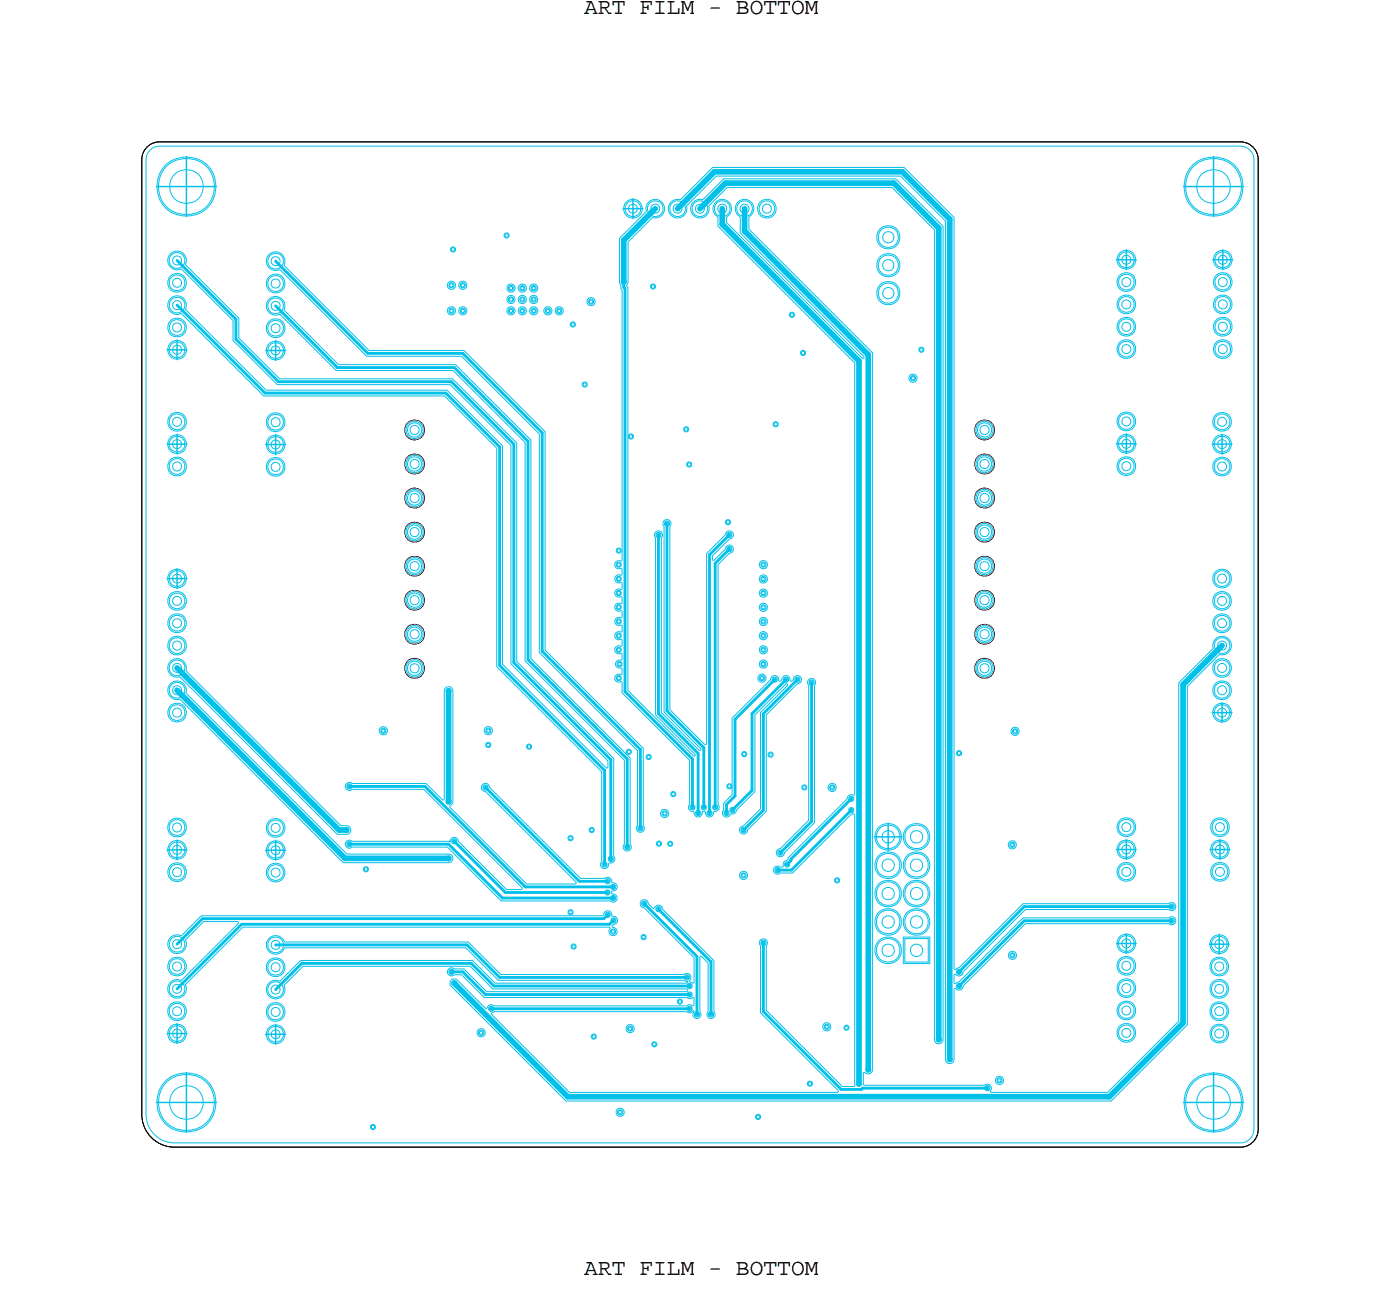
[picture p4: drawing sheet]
<svg xmlns="http://www.w3.org/2000/svg" width="125mm" height="115mm" viewBox="0 0 125 115" stroke-linecap="round" stroke-linejoin="round" font-family="sans-serif">
<defs><g id="words">
<g font-size="2.1">
<text x="52.3" y="1.2">ART FILM - BOTTOM</text>
<text x="52.3" y="114.2">ART FILM - BOTTOM</text>
</g>
</g></defs>
<!-- layer: Board Outline -->
<path d="M12.7 14.3v85.5zM13.2 13.2l.4-.4 .6-.1h96.9a1.61 1.61 0 0 1 1.6 1.5v86.9a1.6 1.6 0 0 1-1.6 1.6h-95.6a2.94 2.94 0 0 1-2.8-2.9v-85.5l.1-.6zM14.2 12.7h96.9zM14.2 12.7a1.6 1.6 0 0 0-1.5 1.6M111.1 12.7a1.6 1.6 0 0 1 1.6 1.5M112.7 14.2v86.9zM12.7 99.8a2.94 2.94 0 0 0 2.8 2.9M15.5 102.7h95.6zM112.7 101.1a1.6 1.6 0 0 1-1.6 1.6" fill="none" stroke="#000" stroke-width=".09"/>
<!-- layer: Components -->
<g fill="none" stroke="#a90512" stroke-width=".09">
<circle cx="37.1" cy="38.5" r=".89"/>
<circle cx="88.2" cy="38.5" r=".89"/>
<circle cx="37.1" cy="59.8" r=".89"/>
<circle cx="37.1" cy="47.6" r=".89"/>
<circle cx="37.1" cy="56.8" r=".89"/>
<circle cx="37.1" cy="44.6" r=".89"/>
<circle cx="37.1" cy="41.5" r=".89"/>
<circle cx="37.1" cy="53.7" r=".89"/>
<circle cx="37.1" cy="50.7" r=".89"/>
<circle cx="88.2" cy="53.7" r=".89"/>
<circle cx="88.2" cy="56.8" r=".89"/>
<circle cx="88.2" cy="50.7" r=".89"/>
<circle cx="88.2" cy="59.8" r=".89"/>
<circle cx="88.2" cy="44.6" r=".89"/>
<circle cx="88.2" cy="47.6" r=".89"/>
<circle cx="88.2" cy="41.5" r=".89"/>
</g>
<!-- layer: Nets -->
<g fill="none" stroke="#01c0e9" stroke-width=".09">
<path d="M13.4 13.5l.4-.3 .4-.1h96.9a1.23 1.23 0 0 1 1.2 1.1v86.9a1.22 1.22 0 0 1-1.2 1.2h-95.6a2.56 2.56 0 0 1-2.4-2.5v-85.5l.1-.5zM58.1 18.1a.84 .84 0 0 1 1.4 .4 .84 .84 0 0 1-1.1 1l-2.1 2.2v3.5l-.2 .3 .1 .2v36.1l5.9 5.9h.1l.1-.1-3.6-3.6v-15.9l-.1-.2 .2-.3 .3-.1 .2 .2v.2l-.1 .2v15.7l3.4 3.4 .2-.1v-.1l-3.3-3.3v-16.6l-.1-.2 .1-.3 .3-.1 .2 .1 .1 .3-.1 .2v16.4l3.1 3.1h.2v-17l1.7-1.7 .1-.3 .2-.1 .2 .1 .2 .2-.1 .3-.3 .2-1.5 1.5v.3l.1 .1 1.1-1 .1-.3 .3-.1 .3 .2-.1 .4-.3 .1-1 1v21.5l.1 .3-.1 .2-.4 .2-.1 .3-.2 .1-.3-.1-.2-.4-.2 .1-.2 .4h-.3l-.2-.1-.1-.3-.3-.1-.1-.2 .1-.4v-3.9l-6.1-6.1v-.9l-.5-.1-.1-.3 .1-.3h.4l.1-.1v-.4l-.4-.1-.2-.3 .2-.3 .4-.1v-.5l-.5-.1-.1-.3 .1-.3h.4l.1-.1v-.5l-.5-.1-.1-.3 .1-.3h.4l.1-.1v-.5l-.5-.1-.1-.3 .1-.3h.4l.1-.1v-.5h-.5l-.1-.3 .1-.3 .4-.1 .1-.1v-.4l-.5-.1-.1-.3 .1-.3h.4l.1-.1v-.5l-.5-.1-.1-.3 .1-.3h.4l.1-.1v-.5h-.5l-.1-.3 .1-.3 .4-.1 .1-.1v-24.2l-.1-.1v-.3l-.1-.2v-4l2.4-2.4a.84 .84 0 0 1 .2-.8zM60.1 18.1a1.07 1.07 0 0 1 .9-.2l2.8-2.9h17.2l4.5 4.5v67.3h.1l.3-.2 5.7-5.7h13.1l.2-.1 .3 .1 .1 .2-.1 .3-.2 .1-.3-.1h-12.8l-5.6 5.6-.1 .3-.3 .1-.4-.2v.8l.4-.1 5.7-5.7h13.1l.3-.1 .2 .1 .1 .3-.1 .2-.2 .1-.3-.1h-12.8l-5.6 5.6-.1 .2-.3 .1-.3-.1h-.1v6.4l-.1 .2-.2 .1-.4-.1-.1-.3v-75l-4-4h-16.5l-2.7 2.7a.83 .83 0 0 1-1 1 .83 .83 0 0 1-.4-1.4zM62.1 18.1a1.07 1.07 0 0 1 .9-.2l1.8-1.9h15.4l4.3 4.3v72.8l-.1 .2-.2 .1h-.3l-.2-.3v-72.5l-3.8-3.8h-14.8l-1.6 1.7a.83 .83 0 0 1-1 1 .83 .83 0 0 1-.4-1.4zM64.1 18.1a.84 .84 0 0 1 1.3 .1 .84 .84 0 0 1-.3 1.2v.5l12.1 12.2h.2v-.2l-11.1-11.1v-1.4a.83 .83 0 0 1-.2-1.3 .83 .83 0 0 1 1.3 .1 .83 .83 0 0 1-.3 1.2v1.1l11.1 11.1v64.2l-.1 .2-.2 .1h-.2l-.3-.1-.1 .1 .1 1 10.8 .1 .3-.1 .3 .2-.1 .4 .1 .1h10.4l6.4-6.4v-30.3l3.1-3.1a.83 .83 0 0 1 .7-1 .83 .83 0 0 1 .9 .9 .83 .83 0 0 1-1.1 .7l-2.8 2.9v30.2l-6.9 6.9h-48.8l-10.3-10.3-.1-.3 .1-.3 .3-.1 .2 .1 2.6 2.6 .3-.3h.2l.2 .1h17.3l.3-.2 .3 .2 .1-.2-.1-.6-.3 .1-.3-.1h-18.1l-2.1-2h-.6l-.3 .1-.2-.1-.1-.3 .1-.3 .2-.1 .3 .1h.9l2 2.1h17.9l.1-.2-17.5-.1-2-2h-15l-1.7 1.7a.83 .83 0 0 1-.7 1.2 .83 .83 0 0 1-.8-1 .83 .83 0 0 1 1.2-.6l1.8-1.8h15.4l2.1 2h17.1l.1-.1-.3-.1h-16.7l-2.9-2.9h-16.2a.83 .83 0 0 1-1.3 .3 .83 .83 0 0 1 .1-1.4 .83 .83 0 0 1 1.2 .5h16.4l2.9 2.9h16.5l.3-.1 .3 .3-.1 .5 .3 .1 .1-2.3-4.5-4.4-.3-.1-.1-.2 .1-.3 .2-.1h.2l.7 .7 .4-.3 .3 .1 .1 .3 4.6 4.6v4.6l.1 .3-.1 .2-.2 .1-.2-.1-.2-.2 .1-.3v-4.4l-.6-.6-.1 .1v4.9l.1 .2-.1 .2-.2 .2h-.2l-.2-.2v-.5l-.3 .2-.3-.1h-17.3l-.2 .1v.1l7 7h24.1v-.2l-7-6.9v-6l-.1-.3 .1-.2 .3-.2 .2 .1 .1 .3-.1 .3v5.8l6.9 6.8 1.1-.1-.1-24.3h-.2l-5.3 5.3h-1.1l-.3 .1-.2-.2-.1-.2 .1-.2 .1-.1h.6l.1-.4 .4-.3v-.1l5.3-5.3 .1-.2 .2-.1h.3l.1-.1v-38.6l-12.3-12.3v-.8a.83 .83 0 0 1-.2-1.3zM15.3 22.7a.86 .86 0 0 1 1.1 0 .86 .86 0 0 1 .2 1l4.8 4.8v1.8l3.6 3.6h15.5l5.8 5.8v19.5l8.7 8.7v8.7l.1 .3-.2 .3-.4 .1-.1 .4h-.4l-.2-.3 .1-.3v-8l-9.4-9.4v-19.6l-4.7-4.6h-16.2l-7.4-7.4a.83 .83 0 0 1-1.1-.7 .83 .83 0 0 1 1-.9 .83 .83 0 0 1 .5 1.2l7.2 7.2h16.2l5 5v19.6l9.3 9.2h.1l.1-.6-8.7-8.7v-19.5l-5.5-5.5h-15.5l-3.9-3.9v-1.8l-4.7-4.6a.83 .83 0 0 1-1-.3 .83 .83 0 0 1 .1-1.1zM24.1 22.8a.86 .86 0 0 1 1.1-.1 .86 .86 0 0 1 .3 1.1l7.6 7.6h8.5l7.2 7.2v19.6l8.8 8.8v6.9l.1 .2-.2 .4h-.3l-.2-.3 .1-.3v-6.7l-8.8-8.8v-19.5l-7-7h-8.5l-7.8-7.8a.84 .84 0 0 1-1-.3 .84 .84 0 0 1 .1-1zM24.1 26.8a.86 .86 0 0 1 1.1-.1 .86 .86 0 0 1 .3 1.1l4.8 4.8h10.5l6.8 6.8v19.6l8.8 8.9v7.7l.1 .2-.1 .3h-.4l-.2-.3 .1-.2v-7.5l-8.9-8.9v-19.6l-6.4-6.4h-10.5l-5.1-5.1a.83 .83 0 0 1-1-.2 .83 .83 0 0 1 .1-1.1zM40.2 25.3l.2-.1 .3 .1 .1 .2-.1 .3-.3 .1-.2-.1-.1-.3zM40.2 27.6l.2-.1 .3 .1 .1 .2-.1 .3-.3 .1-.2-.1-.1-.3zM40.3 27.7l.1-.1 .2 .1v.3l-.2 .1-.1-.1zM40.3 25.4l.1-.1 .2 .1v.3l-.2 .1-.1-.1z"/>
<path d="M40.3 27.8l.1-.1 .2 .1v.1l-.2 .1-.1-.1zM40.3 25.5l.1-.1 .2 .1v.1l-.2 .1-.1-.1zM40.4 22.2l.2-.1 .2 .1v.3l-.2 .1-.2-.1zM40.4 22.3l.2-.1 .1 .1v.1l-.1 .1-.2-.1zM41.2 25.3l.3-.1 .2 .1 .1 .2-.1 .3-.2 .1-.3-.1-.1-.3zM41.2 27.6l.3-.1 .2 .1 .1 .2-.1 .3-.2 .1-.3-.1-.1-.3zM41.3 25.4l.2-.1 .1 .1v.3l-.1 .1-.2-.1zM41.3 27.7l.2-.1 .1 .1v.3l-.1 .1-.2-.1zM41.3 25.5l.2-.1 .1 .1v.1l-.1 .1-.2-.1zM41.3 27.8l.2-.1 .1 .1v.1l-.1 .1-.2-.1zM45.2 20.9l.2-.1 .1 .1v.3l-.1 .1-.2-.1zM45.2 21l.2-.1 .1 .1v.2h-.1h-.2z"/>
<path d="M45.5 25.5l.3-.1 .2 .1 .1 .3-.1 .2-.2 .2-.3-.2-.1-.2zM45.5 26.6l.3-.2 .2 .2 .1 .2-.1 .3-.2 .1-.3-.1-.1-.3zM45.5 27.6l.3-.1 .2 .1 .1 .2-.1 .3-.2 .1-.3-.1-.1-.3zM45.6 26.7l.2-.1 .1 .1v.3h-.1h-.2zM45.6 25.6h.2h.1v.4h-.1h-.2zM45.6 27.7l.2-.1 .1 .1v.3l-.1 .1-.2-.1zM45.6 26.7h.2h.1v.2l-.1 .1-.2-.1zM45.6 25.7l.2-.1 .1 .1v.2h-.1h-.2zM45.6 27.8l.2-.1 .1 .1v.1l-.1 .1-.2-.1zM46.5 25.5l.3-.1 .3 .1 .1 .3-.1 .2-.3 .2-.3-.2-.1-.2zM46.5 27.6l.3-.1 .3 .1 .1 .2-.1 .3-.3 .1-.3-.1-.1-.3zM46.5 26.6l.3-.2 .3 .2 .1 .2-.1 .3-.3 .1-.3-.1-.1-.3z"/>
<path d="M46.6 25.6h.2h.2v.4h-.2h-.2zM46.6 26.7l.2-.1 .2 .1v.3h-.2h-.2zM46.6 27.7l.2-.1 .2 .1v.3l-.2 .1-.2-.1zM46.7 25.7l.1-.1 .1 .1v.2h-.1h-.1zM46.7 26.7h.1h.1v.2l-.1 .1-.1-.1zM46.7 27.8l.1-.1 .1 .1v.1l-.1 .1-.1-.1zM47.5 25.5l.3-.1 .3 .1 .1 .3-.1 .2-.3 .2-.3-.2-.1-.2zM47.5 27.6l.3-.1 .3 .1 .1 .2-.1 .3-.3 .1-.3-.1-.1-.3zM47.5 26.6l.3-.2 .3 .2 .1 .2-.1 .3-.3 .1-.3-.1-.1-.3zM47.6 25.6h.2h.2v.4h-.2h-.2zM47.6 26.7l.2-.1 .2 .1v.3h-.2h-.2zM47.6 27.7l.2-.1 .2 .1v.3l-.2 .1-.2-.1z"/>
<path d="M47.7 25.7l.1-.1 .1 .1v.2h-.1h-.1zM47.7 26.7h.1h.1v.2l-.1 .1-.1-.1zM47.7 27.8l.1-.1 .1 .1v.1l-.1 .1-.1-.1zM48.8 27.6l.3-.1 .2 .1 .1 .2-.1 .3-.2 .1-.3-.1-.1-.3zM48.9 27.7l.2-.1 .1 .1v.3l-.1 .1-.2-.1zM48.9 27.8l.2-.1 .1 .1v.1l-.1 .1-.2-.1zM49.8 27.6l.3-.1 .3 .1 .1 .2-.1 .3-.3 .1-.3-.1-.1-.3zM49.9 27.7l.2-.1 .2 .1v.3l-.2 .1-.2-.1zM50 27.8l.1-.1 .1 .1v.1l-.1 .1-.1-.1zM51.1 28.9l.2-.1 .2 .1v.3l-.2 .1-.2-.1zM51.2 29l.1-.1 .1 .1v.1l-.1 .1-.1-.1zM52.2 34.3l.2-.1 .1 .1v.3l-.1 .1-.2-.1z"/>
<path d="M52.2 34.4l.2-.1 .1 .1v.1l-.1 .1-.2-.1zM52.7 26.8l.2-.2 .3 .2 .1 .2-.1 .3-.3 .1-.2-.1-.1-.3zM52.8 26.8h.1h.2v.4h-.2h-.1zM52.8 26.9h.1h.2v.2l-.2 .1-.1-.1zM55.7 25.1l.2-.1 .1 .1v.3l-.1 .1-.2-.1zM55.7 25.2l.2-.1 .1 .1v.1l-.1 .1-.2-.1zM56.3 38.9l.2-.1 .2 .1v.3l-.2 .1-.2-.1zM56.4 39l.1-.1 .1 .1v.2h-.1h-.1zM58.3 25.5l.2-.1 .2 .1v.3l-.2 .1-.2-.1zM58.4 25.6l.1-.1 .1 .1v.1l-.1 .1-.1-.1zM61.3 38.3l.2-.1 .1 .1v.3l-.1 .1-.2-.1zM61.3 38.4l.2-.1 .1 .1v.1l-.1 .1-.2-.1z"/>
<path d="M69.3 37.8h.2h.2v.3l-.2 .1-.2-.1zM69.3 37.9l.2-.1 .1 .1v.2h-.1h-.2zM70.8 28h.1h.2v.3l-.2 .1-.1-.1zM70.8 28.1l.1-.1 .2 .1v.2h-.2h-.1zM71.8 31.4h.1h.2v.4h-.2h-.1zM71.8 31.5l.1-.1 .2 .1v.2h-.2h-.1zM81.5 33.6l.3-.1 .2 .1 .1 .3-.1 .2-.2 .1-.3-.1-.1-.2zM81.6 33.7l.2-.1 .1 .1v.3l-.1 .1-.2-.1zM81.6 33.8l.2-.1 .1 .1v.1l-.1 .1-.2-.1zM82.4 31.1h.1h.2v.4h-.2h-.1zM82.4 31.2h.1h.2v.2l-.2 .1-.1-.1zM15.3 59.2a.85 .85 0 0 1 1-.1 .85 .85 0 0 1 .4 1l13.8 13.8h.6l.2 .1 .1 .3-.1 .3-.2 .1h-.9l-14.1-14.1a.83 .83 0 0 1-1-.4 .83 .83 0 0 1 .2-1z"/>
<path d="M55.3 49.1h.1h.2v.4h-.2h-.1zM55.3 50.4l.1-.1 .2 .1v.3l-.2 .1-.1-.1zM55.3 56.8l.1-.1 .2 .1v.3h-.2h-.1zM55.3 51.7l.1-.1 .2 .1v.3l-.2 .1-.1-.1zM55.3 58l.1-.1 .2 .1v.3l-.2 .1-.1-.1zM55.3 55.5l.1-.1 .2 .1v.3l-.2 .1-.1-.1zM55.3 54.2l.1-.1 .2 .1v.3l-.2 .1-.1-.1zM55.3 52.9h.1h.2v.4h-.2h-.1zM55.3 49.2l.1-.1 .2 .1v.2h-.2h-.1zM55.3 50.5l.1-.1 .2 .1v.1l-.2 .1-.1-.1zM55.3 56.8h.1h.2v.2l-.2 .1-.1-.1zM55.3 51.8l.1-.1 .2 .1v.1l-.2 .1-.1-.1z"/>
<path d="M55.3 58.1l.1-.1 .2 .1v.1l-.2 .1-.1-.1zM55.3 55.6l.1-.1 .2 .1v.1l-.2 .1-.1-.1zM55.3 54.3l.1-.1 .2 .1v.1l-.2 .1-.1-.1zM55.3 53l.1-.1 .2 .1v.2h-.2h-.1zM55.3 59.3l.2-.1 .2 .1v.3l-.2 .1-.2-.1zM55.4 59.4l.1-.1 .1 .1v.1l-.1 .1-.1-.1zM58.8 47.7h.2h.2v.3l-.2 .1-.2-.1zM58.8 47.8l.2-.1 .1 .1v.2h-.1h-.2zM59.6 46.7l.1-.1 .2 .1v.3l-.2 .1-.1-.1zM59.6 46.8l.1-.1 .2 .1v.1l-.2 .1-.1-.1zM61.6 41.4h.1h.2v.3l-.2 .1-.1-.1zM61.6 41.5l.1-.1 .2 .1v.2h-.2h-.1z"/>
<path d="M65 46.6l.2-.1 .2 .1v.3l-.2 .1-.2-.1zM65.1 46.7l.1-.1 .1 .1v.1l-.1 .1-.1-.1zM65.2 47.7h.1h.2v.3l-.2 .1-.1-.1zM65.2 49l.1-.1 .2 .1v.3l-.2 .1-.1-.1zM65.2 47.8l.1-.1 .2 .1v.2h-.2h-.1zM65.2 49.1l.1-.1 .2 .1v.1l-.2 .1-.1-.1zM68.1 54.1l.3-.1 .2 .1 .1 .3-.1 .2-.2 .1-.3-.1-.1-.2zM68.1 55.4l.3-.1 .2 .1 .1 .2-.1 .3-.2 .1-.3-.1-.1-.3zM68.1 52.9l.3-.2 .2 .2 .1 .2-.1 .3-.2 .1-.3-.1-.1-.3zM68.1 51.6l.3-.1 .2 .1 .1 .2-.1 .3-.2 .1-.3-.1-.1-.3zM68.1 50.3l.3-.1 .2 .1 .1 .3-.1 .2-.2 .1-.3-.1-.1-.2zM68.1 56.7l.3-.1 .2 .1 .1 .2-.1 .3-.2 .1-.3-.1-.1-.3z"/>
<path d="M68.1 57.9l.3-.1 .2 .1 .1 .3-.1 .2-.2 .1-.3-.1-.1-.2zM68.1 59.2l.3-.1 .2 .1 .1 .3-.1 .2-.2 .1-.3-.1-.1-.2zM68.2 51.7l.2-.1 .1 .1v.3l-.1 .1-.2-.1zM68.2 56.8l.2-.1 .1 .1v.3h-.1h-.2zM68.2 59.3l.2-.1 .1 .1v.3l-.1 .1-.2-.1zM68.2 50.4l.2-.1 .1 .1v.3l-.1 .1-.2-.1zM68.2 55.5l.2-.1 .1 .1v.3l-.1 .1-.2-.1zM68.2 58l.2-.1 .1 .1v.3l-.1 .1-.2-.1zM68.2 54.2l.2-.1 .1 .1v.3l-.1 .1-.2-.1zM68.2 52.9h.2h.1v.4h-.1h-.2zM68.2 51.8l.2-.1 .1 .1v.1l-.1 .1-.2-.1zM68.2 56.8h.2h.1v.2l-.1 .1-.2-.1z"/>
<path d="M68.2 59.4l.2-.1 .1 .1v.1l-.1 .1-.2-.1zM68.2 50.5l.2-.1 .1 .1v.1l-.1 .1-.2-.1zM68.2 55.6l.2-.1 .1 .1v.1l-.1 .1-.2-.1zM68.2 58.1l.2-.1 .1 .1v.1l-.1 .1-.2-.1zM68.2 54.3l.2-.1 .1 .1v.1l-.1 .1-.2-.1zM68.2 53h.2h.1v.2l-.1 .1-.2-.1zM15.3 61.2a.85 .85 0 0 1 1-.1 .85 .85 0 0 1 .4 1l14.4 14.4h9.1l.3 .2v.3l-.3 .2h-9.5l-14.6-14.6a.83 .83 0 0 1-1-.4 .83 .83 0 0 1 .2-1zM30.9 74.1h.1h.2v.4h-.2h-.1zM30.9 74.2h.1h.2v.2l-.2 .1-.1-.1zM31 70.1l.3-.1 .2 .1h6.7l1.4 1.5h.2v-9.8l.2-.3h.3l.2 .2 .1 .2v9.9l-.1 .2-.2 .2v.1l6.9 6.8h4.4v-.1l-8.1-8.1-.3-.2-.1-.2 .1-.2 .2-.2 .3 .1 .1 .3 8.2 8.1h2.2l.2-.1 .3 .1 .1 .4 .3 .1 .2 .2-.1 .3-.4 .3v.1l.4 .2 .1 .3-.4 .3-.2-.1h-9.8l-4.8-4.9h-8.6l-.2 .1h-.2l-.1-.2-.1-.2 .1-.2 .3-.1 .2 .1 8.8 .1 .2-.4h.3l4.6 4.6h1.3h.1l-8.8-8.9h-6.5l-.2 .1-.3-.3zM31.1 70.2h.2h.2v.4h-.2h-.2zM31.1 75.4l.2-.1 .2 .1v.3l-.2 .1-.2-.1z"/>
<path d="M31.2 70.3h.1h.1v.2l-.1 .1-.1-.1zM31.2 75.5l.1-.1 .1 .1v.1l-.1 .1-.1-.1zM32.6 77.7l.2-.1 .2 .1v.3l-.2 .1-.2-.1zM32.6 77.8l.2-.1 .1 .1v.1l-.1 .1-.2-.1zM34.1 65.2l.2-.1 .3 .1 .1 .2-.1 .3-.3 .1-.2-.1-.1-.3zM34.2 65.3l.1-.1 .2 .1v.3l-.2 .1-.1-.1zM34.2 65.4l.1-.1 .2 .1v.1l-.2 .1-.1-.1zM40 61.7l.2-.1 .2 .1v.3l-.2 .1-.2-.1zM40 71.6l.2-.1 .2 .1v.3l-.2 .1-.2-.1zM40 76.7l.2-.1 .2 .1v.3l-.2 .1-.2-.1zM40 61.8l.2-.1 .1 .1v.1l-.1 .1-.2-.1zM40 71.7l.2-.1 .1 .1v.1l-.1 .1-.2-.1z"/>
<path d="M40 76.8l.2-.1 .1 .1v.1l-.1 .1-.2-.1zM40.5 75.2l.2-.1 .2 .1v.3l-.2 .1-.2-.1zM40.6 75.3l.1-.1 .1 .1v.1l-.1 .1-.1-.1zM43.3 70.3h.2h.2v.4h-.2h-.2zM43.4 70.4l.1-.1 .1 .1v.2h-.1h-.1zM43.5 65.2l.2-.2 .3 .2 .1 .2-.1 .3-.3 .1-.2-.1-.1-.3zM43.6 66.5h.1h.2v.4h-.2h-.1zM43.6 65.3l.1-.1 .2 .1v.3h-.2h-.1zM43.6 66.6l.1-.1 .2 .1v.2h-.2h-.1zM43.6 65.3h.1h.2v.2l-.2 .1-.1-.1zM47.2 66.7l.2-.1 .2 .1v.3l-.2 .1-.2-.1zM47.3 66.8l.1-.1 .1 .1v.1l-.1 .1-.1-.1z"/>
<path d="M50.9 74.9l.2-.1 .2 .1v.3l-.2 .1-.2-.1zM51 75l.1-.1 .1 .1v.1l-.1 .1-.1-.1zM52.8 74.1h.2h.2v.4h-.2h-.2zM52.9 74.2h.1h.1v.2l-.1 .1-.1-.1zM54 77.2h.2h.1v.4h-.1h-.2zM54 77.3l.2-.1 .1 .1v.2h-.1h-.2zM54.2 79.7h.2h.2v.4h-.2h-.2zM54.3 78.7h.1h.2v.4h-.2h-.1zM54.3 79.8h.1h.1v.2l-.1 .1-.1-.1zM54.3 78.8h.1h.2v.2l-.2 .1-.1-.1zM54.5 76.7h.2h.2v.4h-.2h-.2zM54.6 76.8l.1-.1 .1 .1v.2h-.1h-.1z"/>
<path d="M54.8 79.2h.1h.2v.4h-.2h-.1zM54.8 79.3h.1h.2v.2l-.2 .1-.1-.1zM55.3 60.6l.1-.1 .2 .1v.3h-.2h-.1zM55.3 60.6h.1h.2v.2l-.2 .1-.1-.1zM56 75.7l.2-.1 .2 .1v.3l-.2 .1-.2-.1zM56.1 75.8l.1-.1 .1 .1v.1l-.1 .1-.1-.1zM56.2 67.1h.1h.2v.4h-.2h-.1zM56.2 67.2h.1h.2v.2l-.2 .1-.1-.1zM57.2 74l.2-.1 .1 .1v.3l-.1 .1-.2-.1zM57.2 74.1l.2-.1 .1 .1v.1l-.1 .1-.2-.1zM57.9 67.6l.2-.1 .2 .1v.3l-.2 .1-.2-.1zM58 67.7l.1-.1 .1 .1v.1l-.1 .1-.1-.1z"/>
<path d="M58.9 75.4l.1-.1 .2 .1v.3l-.2 .1-.1-.1zM58.9 75.5l.1-.1 .2 .1v.1l-.2 .1-.1-.1zM59.3 72.6l.2-.1 .3 .1 .1 .2-.1 .3-.3 .1-.2-.1-.1-.3zM59.4 72.7l.1-.1 .2 .1v.3l-.2 .1-.1-.1zM59.4 72.8l.1-.1 .2 .1v.1l-.2 .1-.1-.1zM59.9 75.4l.1-.1 .2 .1v.3l-.2 .1-.1-.1zM59.9 75.5l.1-.1 .2 .1v.1l-.2 .1-.1-.1zM60.1 70.9h.2h.2v.4h-.2h-.2zM60.2 71l.1-.1 .1 .1v.2h-.1h-.1zM61.9 72.1l.1-.1 .2 .1v.3l-.2 .1-.1-.1zM61.9 72.2l.1-.1 .2 .1v.1l-.2 .1-.1-.1zM62.4 72.6h.1h.2v.3l-.2 .1-.1-.1z"/>
<path d="M62.4 72.7l.1-.1 .2 .1v.2h-.2h-.1zM62.9 72.1l.1-.1 .2 .1v.3l-.2 .1-.1-.1zM62.9 72.2l.1-.1 .2 .1v.1l-.2 .1-.1-.1zM63.4 72.6h.2h.1v.3l-.1 .1-.2-.1zM63.4 72.7l.2-.1 .1 .1v.2h-.1h-.2zM63.9 72.1l.2-.1 .1 .1v.3l-.1 .1-.2-.1zM63.9 72.2l.2-.1 .1 .1v.1l-.1 .1-.2-.1zM64.9 72.6h.2h.1v.3l-.1 .1-.2-.1zM64.9 72.7l.2-.1 .1 .1v.2h-.1h-.2zM65.2 70.2h.1h.2v.4h-.2h-.1zM65.2 70.3l.1-.1 .2 .1v.2h-.2h-.1zM65.4 72.4l.2-.1 .2 .1v.3h-.2h-.2z"/>
<path d="M65.5 72.4h.1h.1v.2l-.1 .1-.1-.1zM66.3 78.1l.3-.1 .3 .1 .1 .3-.1 .2-.3 .1-.3-.1-.1-.2zM66.4 74.1h.2h.2v.4h-.2h-.2zM66.4 78.2l.2-.1 .2 .1v.3l-.2 .1-.2-.1zM66.5 74.2h.1h.1v.2l-.1 .1-.1-.1zM66.5 78.3l.1-.1 .1 .1v.1l-.1 .1-.1-.1zM66.5 67.4l.2-.1 .1 .1v.3h-.1h-.2zM66.5 67.4h.2h.1v.2l-.1 .1-.2-.1zM68 60.5l.2-.1 .3 .1 .1 .2-.1 .3-.3 .1-.2-.1-.1-.3zM68.1 60.6l.1-.1 .2 .1v.3h-.2h-.1zM68.1 60.6h.1h.2v.2l-.2 .1-.1-.1zM68.9 67.4l.1-.1 .2 .1v.3l-.2 .1-.1-.1z"/>
<path d="M68.9 67.5l.1-.1 .2 .1v.1l-.2 .1-.1-.1zM69.1 60.6l.3-.1h.2l.3 .5 .1-.2 .2-.2 .3-.1 .2 .1 .1 .3 .1 .1 .2-.2 .1-.2 .3-.1 .2 .1 .1 .3-.1 .2-.3 .1-2.8 2.8v8.6l-1.6 1.7-.1 .3-.4 .1-.2-.3v-.3l.3-.2 1.5-1.5v-8.6l2.4-2.4v-.1l-.1-.1-2.8 2.8v6.9l-1.6 1.6-.2 .3-.3 .1-.2 .2h-.3h-.2l-.1-.2 .1-.4v-.6l.8-.7v-6.9l3.4-3.5zM69.2 60.7l.2-.1 .2 .1v.3l-.2 .1-.2-.1zM69.3 60.8l.1-.1 .1 .1v.1l-.1 .1-.1-.1zM69.5 77.7h.1h.2v.4h-.2h-.1zM69.5 77.8l.1-.1 .2 .1v.2h-.2h-.1zM69.7 76.2l.2-.1 .2 .1v.3l-.2 .1-.2-.1zM69.8 76.3l.1-.1 .1 .1v.1l-.1 .1-.1-.1zM70.2 60.7l.2-.1 .2 .1v.3l-.2 .1-.2-.1zM70.3 60.8l.1-.1 .1 .1v.1l-.1 .1-.1-.1zM70.3 77.2h.2h.2v.4h-.2h-.2zM70.4 77.3l.1-.1 .1 .1v.2h-.1h-.1z"/>
<path d="M71.3 60.7l.1-.1 .2 .1v.3l-.2 .1-.1-.1zM71.3 60.8l.1-.1 .2 .1v.1l-.2 .1-.1-.1zM71.9 70.3h.1h.2v.4h-.2h-.1zM71.9 70.4l.1-.1 .2 .1v.2h-.2h-.1zM72.4 60.8h.4l.3 .3-.1 .3v12.3l-2.7 2.6-.1 .3-.3 .1-.3-.2v-.4l.3-.1 2.5-2.6v-12l-.1-.3zM72.5 60.9h.2h.2v.4h-.2h-.2zM72.6 61l.1-.1 .1 .1v.2h-.1h-.1zM74.3 70.2l.2-.1 .3 .1 .1 .3-.1 .2-.3 .2-.2-.2-.1-.2zM74.4 70.3h.1h.2v.4h-.2h-.1zM74.4 70.4l.1-.1 .2 .1v.2h-.2h-.1zM74.8 78.7l.2-.1 .2 .1v.3h-.2h-.2zM74.8 78.7h.2h.1v.2l-.1 .1-.2-.1z"/>
<path d="M76.1 71.4l.2-.1 .1 .1v.3h-.1h-.2zM76.1 72.4l.2-.1 .1 .1v.3l-.1 .1-.2-.1zM76.1 71.4h.2h.1v.2l-.1 .1-.2-.1zM76.1 72.5l.2-.1 .1 .1v.1l-.1 .1-.2-.1zM85.7 67.3l.2-.1 .2 .1v.3l-.2 .1-.2-.1zM85.8 67.4l.1-.1 .1 .1v.1l-.1 .1-.1-.1zM90.4 75.4l.3-.1 .2 .1 .1 .2-.1 .3-.2 .1-.3-.1-.1-.3zM90.5 75.5l.2-.1 .1 .1v.3l-.1 .1-.2-.1zM90.5 75.6l.2-.1 .1 .1v.1l-.1 .1-.2-.1zM90.6 65.2l.3-.1 .3 .1 .1 .3-.1 .2-.3 .1-.3-.1v-.2zM90.7 65.3l.2-.1 .2 .1v.3l-.2 .1-.2-.1zM90.8 65.4l.1-.1 .2 .1v.2h-.2h-.1z"/>
<path d="M15.3 83.9a1.14 1.14 0 0 1 1-.1l1.7-1.8h36l.2-.4 .2-.1 .3 .1 .1 .4 .4 .1 .1 .3-.1 .2-.4 .3 .1 .1 .3 .2 .1 .2-.1 .3-.3 .1-.3-.2v-.2l.1-.3-.1-.1h-32.8l-5.2 5.2a.83 .83 0 0 1-.7 1.1 .83 .83 0 0 1-.9-1 .83 .83 0 0 1 1.3-.5l5.1-5.2-.1-.1h-3.1l-1.6 1.7a.83 .83 0 0 1-.9 1.1 .83 .83 0 0 1-.4-1.4zM40.3 86.8h.1h.2v.4h-.2h-.1zM40.3 86.9h.1h.2v.2l-.2 .1-.1-.1zM40.5 87.9l.2-.1 .2 .1v.3l-.2 .1-.2-.1zM40.6 88l.1-.1 .1 .1v.1l-.1 .1-.1-.1zM42.8 92.2l.3-.1 .3 .1 .1 .3-.1 .2-.3 .1-.3-.1-.1-.2zM42.9 92.3l.2-.1 .2 .1v.3l-.2 .1-.2-.1zM43 92.4l.1-.1 .1 .1v.1l-.1 .1-.1-.1zM43.8 90.2l.2-.1 .2 .1v.3h-.2h-.2zM43.9 90.2h.1h.1v.2l-.1 .1-.1-.1zM50.9 81.5l.2-.1 .2 .1v.3l-.2 .1-.2-.1zM51 81.6l.1-.1 .1 .1v.1l-.1 .1-.1-.1z"/>
<path d="M51.2 84.6l.2-.1 .1 .1v.3l-.1 .1-.2-.1zM51.2 84.7l.2-.1 .1 .1v.1l-.1 .1-.2-.1zM53 92.6h.2h.2v.4h-.2h-.2zM53.1 92.7h.1h.1v.2l-.1 .1-.1-.1zM54.3 81.7h.1h.2v.4h-.2h-.1zM54.3 81.8l.1-.1 .2 .1v.2h-.2h-.1zM54.7 83.2h.2h.2v.4h-.2h-.2zM54.7 80.2h.2h.2v.4h-.2h-.2zM54.8 82.2h.2h.1v.4h-.1h-.2zM54.8 83.3h.1h.1v.2l-.1 .1-.1-.1zM54.8 80.3l.1-.1 .2 .1v.2h-.2h-.1zM54.8 82.3h.2h.1v.2l-.1 .1-.2-.1z"/>
<path d="M55.3 99.3l.2-.1 .3 .1 .1 .3-.1 .2-.3 .1-.2-.1-.1-.2zM55.4 99.4h.1h.2v.3l-.2 .1-.1-.1zM55.4 99.5l.1-.1 .2 .1v.2h-.2h-.1zM56.2 91.8l.2-.1 .3 .1 .1 .3-.1 .2-.3 .2-.2-.2-.1-.2zM56.3 91.9h.1h.2v.3l-.2 .1-.1-.1zM56.3 92l.1-.1 .2 .1v.2h-.2h-.1zM57.5 83.7h.1h.2v.4h-.2h-.1zM57.5 83.8l.1-.1 .2 .1v.2h-.2h-.1zM57.5 80.8l.2-.1 .2 .1v.3h-.2h-.2zM57.6 80.8h.1h.1v.2l-.1 .1-.1-.1zM58.4 93.3h.2h.2v.4h-.2h-.2zM58.5 93.4l.1-.1 .1 .1v.2h-.1h-.1z"/>
<path d="M58.8 81.2h.2h.2v.4h-.2h-.2zM58.8 81.3l.2-.1 .1 .1v.2h-.1h-.2zM60.7 89.5l.2-.1 .2 .1v.3l-.2 .1-.2-.1zM60.8 89.6l.1-.1 .1 .1v.1l-.1 .1-.1-.1zM61.4 87.3h.1h.2v.4h-.2h-.1zM61.4 87.4h.1h.2v.2l-.2 .1-.1-.1zM61.6 88.1l.2-.1 .1 .1v.3l-.1 .1-.2-.1zM61.6 90.2l.2-.1 .1 .1v.3h-.1h-.2zM61.6 88.9l.2-.1 .1 .1v.3l-.1 .1-.2-.1zM61.6 88.2l.2-.1 .1 .1v.1l-.1 .1-.2-.1zM61.6 90.2h.2h.1v.2l-.1 .1-.2-.1zM61.6 89l.2-.1 .1 .1v.1l-.1 .1-.2-.1z"/>
<path d="M62.3 90.7l.1-.1 .2 .1v.3h-.2h-.1zM62.3 90.7h.1h.2v.2l-.2 .1-.1-.1zM63.5 90.7l.2-.1 .2 .1v.3h-.2h-.2zM63.6 90.7h.1h.1v.2l-.1 .1-.1-.1zM67.7 99.8h.2h.2v.4h-.2h-.2zM67.8 99.9l.1-.1 .1 .1v.2h-.1h-.1zM68.2 84.3l.2-.1 .1 .1v.3h-.1h-.2zM68.2 84.3h.2h.1v.2l-.1 .1-.2-.1zM72.4 96.9l.1-.1 .2 .1v.3l-.2 .1-.1-.1zM72.4 96.9h.1h.2v.2l-.2 .1-.1-.1zM73.8 91.7l.3-.1 .2 .1 .1 .2-.1 .3-.2 .1-.3-.1-.1-.3zM73.9 91.8l.2-.1 .1 .1v.3h-.1h-.2z"/>
<path d="M73.9 91.8h.2h.1v.2l-.1 .1-.2-.1zM75.7 91.8h.1h.2v.4h-.2h-.1zM75.7 91.9h.1h.2v.2l-.2 .1-.1-.1zM76.8 96.9l.1-.1 .2 .1v.3l-.2 .1-.1-.1zM76.8 96.9h.1h.2v.2l-.2 .1-.1-.1zM77.6 95.6l.2-.1 .1 .1v.3l-.1 .1-.2-.1zM77.6 95.7l.2-.1 .1 .1v.1l-.1 .1-.2-.1zM80.9 83.9h2.4v2.4h-2.4zM81 84h2.1v2.1h-2.1zM83.9 92.9l.2-.1 .2 .1v.3l-.2 .1-.2-.1zM84 93l.1-.1 .1 .1v.1l-.1 .1-.1-.1zM84.9 94.7l.2-.1 .1 .1v.3l-.1 .1-.2-.1z"/>
<path d="M84.9 94.8l.2-.1 .1 .1v.1l-.1 .1-.2-.1zM85.7 86.8h.2h.2v.4h-.2h-.2zM85.7 88.1l.2-.1 .2 .1v.3l-.2 .1-.2-.1zM85.8 86.9h.1h.1v.2l-.1 .1-.1-.1zM85.8 88.2l.1-.1 .1 .1v.1l-.1 .1-.1-.1zM88.3 97.3l.1-.1 .2 .1v.3l-.2 .1-.1-.1zM88.3 97.3h.1h.2v.2l-.2 .1-.1-.1zM89.2 96.5l.3-.1 .3 .1 .1 .2-.1 .3-.3 .1-.3-.1v-.3zM89.3 96.6l.2-.1 .2 .1v.3l-.2 .1-.2-.1zM89.4 96.7l.1-.1 .2 .1v.1l-.2 .1-.1-.1zM90.4 85.3l.3-.1 .3 .1v.2v.3l-.3 .1-.3-.1-.1-.3zM90.5 85.4l.2-.1 .2 .1v.3l-.2 .1-.2-.1z"/>
<path d="M90.5 85.5l.2-.1 .1 .1v.1l-.1 .1-.2-.1zM104.8 81l.2-.1 .1 .1v.3l-.1 .1-.2-.1zM104.8 82.3l.2-.1 .1 .1v.3l-.1 .1-.2-.1zM104.8 81.1l.2-.1 .1 .1v.1l-.1 .1-.2-.1zM104.8 82.4l.2-.1 .1 .1v.1l-.1 .1-.2-.1zM33.2 100.7h.2h.2v.4h-.2h-.2zM33.3 100.8l.1-.1 .1 .1v.2h-.1h-.1z"/>
<circle cx="16.7" cy="16.7" r="2.66"/>
<circle cx="16.7" cy="16.7" r="2.52"/>
<circle cx="16.7" cy="16.7" r="1.51"/>
<circle cx="56.7" cy="18.7" r=".4"/>
<circle cx="56.7" cy="18.7" r=".84"/>
<circle cx="56.7" cy="18.7" r=".7"/>
<circle cx="58.7" cy="18.7" r=".4"/>
<circle cx="58.7" cy="18.7" r=".7"/>
<circle cx="60.7" cy="18.7" r=".4"/>
<circle cx="60.7" cy="18.7" r=".7"/>
<circle cx="62.7" cy="18.7" r=".4"/>
<circle cx="62.7" cy="18.7" r=".7"/>
<circle cx="64.7" cy="18.7" r=".4"/>
<circle cx="64.7" cy="18.7" r=".7"/>
<circle cx="66.7" cy="18.7" r=".4"/>
<circle cx="66.7" cy="18.7" r=".7"/>
<circle cx="68.7" cy="18.7" r=".4"/>
<circle cx="68.7" cy="18.7" r=".7"/>
<circle cx="68.7" cy="18.7" r=".84"/>
<circle cx="108.7" cy="16.7" r="2.66"/>
<circle cx="108.7" cy="16.7" r="2.52"/>
<circle cx="108.7" cy="16.7" r="1.51"/>
<circle cx="15.9" cy="27.3" r=".4"/>
<circle cx="15.9" cy="29.3" r=".4"/>
<circle cx="15.9" cy="25.3" r=".4"/>
<circle cx="15.9" cy="31.3" r=".4"/>
<circle cx="15.9" cy="23.3" r=".4"/>
<circle cx="15.9" cy="37.8" r=".4"/>
<circle cx="15.9" cy="39.8" r=".4"/>
<circle cx="15.9" cy="37.8" r=".84"/>
<circle cx="15.9" cy="39.8" r=".84"/>
<circle cx="15.9" cy="29.3" r=".84"/>
<circle cx="15.9" cy="25.3" r=".7"/>
<circle cx="15.9" cy="31.3" r=".84"/>
<circle cx="15.9" cy="37.8" r=".7"/>
<circle cx="15.9" cy="31.3" r=".7"/>
<circle cx="15.9" cy="25.3" r=".84"/>
<circle cx="15.9" cy="27.3" r=".7"/>
<circle cx="15.9" cy="23.3" r=".7"/>
<circle cx="15.9" cy="39.8" r=".7"/>
<circle cx="15.9" cy="29.3" r=".7"/>
<circle cx="24.7" cy="27.4" r=".4"/>
<circle cx="24.7" cy="23.4" r=".4"/>
<circle cx="24.7" cy="29.4" r=".4"/>
<circle cx="24.7" cy="31.4" r=".4"/>
<circle cx="24.7" cy="39.8" r=".4"/>
<circle cx="24.7" cy="37.8" r=".4"/>
<circle cx="24.7" cy="25.4" r=".4"/>
<circle cx="24.7" cy="39.8" r=".84"/>
<circle cx="24.7" cy="27.4" r=".7"/>
<circle cx="24.7" cy="29.4" r=".7"/>
<circle cx="24.7" cy="23.4" r=".7"/>
<circle cx="24.7" cy="39.8" r=".7"/>
<circle cx="24.7" cy="37.8" r=".7"/>
<circle cx="24.7" cy="25.4" r=".7"/>
<circle cx="24.7" cy="29.4" r=".84"/>
<circle cx="24.7" cy="31.4" r=".84"/>
<circle cx="24.7" cy="37.8" r=".84"/>
<circle cx="24.7" cy="25.4" r=".84"/>
<circle cx="24.7" cy="31.4" r=".7"/>
<circle cx="37.1" cy="38.5" r=".41"/>
<circle cx="37.1" cy="38.5" r=".78"/>
<circle cx="37.1" cy="38.5" r=".64"/>
<circle cx="79.6" cy="26.3" r="1.04"/>
<circle cx="79.6" cy="23.7" r="1.04"/>
<circle cx="79.6" cy="21.2" r="1.04"/>
<circle cx="79.6" cy="26.2" r=".91"/>
<circle cx="79.6" cy="21.2" r=".91"/>
<circle cx="79.6" cy="23.7" r=".91"/>
<circle cx="79.6" cy="21.2" r=".5"/>
<circle cx="79.6" cy="23.7" r=".5"/>
<circle cx="79.6" cy="26.2" r=".5"/>
<circle cx="88.2" cy="38.5" r=".41"/>
<circle cx="88.2" cy="38.5" r=".78"/>
<circle cx="88.2" cy="38.5" r=".64"/>
<circle cx="100.9" cy="37.7" r=".4"/>
<circle cx="100.9" cy="27.3" r=".4"/>
<circle cx="100.9" cy="23.3" r=".4"/>
<circle cx="100.9" cy="31.3" r=".4"/>
<circle cx="100.9" cy="29.3" r=".4"/>
<circle cx="100.9" cy="25.3" r=".4"/>
<circle cx="100.9" cy="39.7" r=".4"/>
<circle cx="100.9" cy="25.3" r=".7"/>
<circle cx="100.9" cy="29.3" r=".7"/>
<circle cx="100.9" cy="39.7" r=".7"/>
<circle cx="100.9" cy="31.3" r=".7"/>
<circle cx="100.9" cy="23.3" r=".7"/>
<circle cx="100.9" cy="37.7" r=".7"/>
<circle cx="100.9" cy="23.3" r=".84"/>
<circle cx="100.9" cy="25.3" r=".84"/>
<circle cx="100.9" cy="27.3" r=".84"/>
<circle cx="100.9" cy="29.3" r=".84"/>
<circle cx="100.9" cy="31.3" r=".84"/>
<circle cx="100.9" cy="39.7" r=".84"/>
<circle cx="100.9" cy="37.7" r=".84"/>
<circle cx="100.9" cy="27.3" r=".7"/>
<circle cx="109.5" cy="37.8" r=".4"/>
<circle cx="109.5" cy="39.8" r=".4"/>
<circle cx="109.5" cy="39.8" r=".7"/>
<circle cx="109.5" cy="37.8" r=".7"/>
<circle cx="109.5" cy="39.8" r=".84"/>
<circle cx="109.5" cy="37.8" r=".84"/>
<circle cx="109.5" cy="25.3" r=".4"/>
<circle cx="109.5" cy="31.3" r=".4"/>
<circle cx="109.5" cy="23.3" r=".4"/>
<circle cx="109.5" cy="27.3" r=".4"/>
<circle cx="109.5" cy="29.3" r=".4"/>
<circle cx="109.5" cy="31.3" r=".7"/>
<circle cx="109.5" cy="23.3" r=".7"/>
<circle cx="109.5" cy="29.3" r=".84"/>
<circle cx="109.5" cy="27.3" r=".7"/>
<circle cx="109.5" cy="29.3" r=".7"/>
<circle cx="109.5" cy="25.3" r=".7"/>
<circle cx="109.5" cy="25.3" r=".84"/>
<circle cx="109.5" cy="27.3" r=".84"/>
<circle cx="109.5" cy="23.3" r=".84"/>
<circle cx="109.5" cy="31.3" r=".84"/>
<circle cx="15.9" cy="55.8" r=".4"/>
<circle cx="15.9" cy="51.8" r=".4"/>
<circle cx="15.9" cy="41.8" r=".4"/>
<circle cx="15.9" cy="53.8" r=".4"/>
<circle cx="15.9" cy="57.8" r=".4"/>
<circle cx="15.9" cy="59.8" r=".4"/>
<circle cx="15.9" cy="55.8" r=".84"/>
<circle cx="15.9" cy="57.8" r=".7"/>
<circle cx="15.9" cy="53.8" r=".7"/>
<circle cx="15.9" cy="41.8" r=".84"/>
<circle cx="15.9" cy="53.8" r=".84"/>
<circle cx="15.9" cy="55.8" r=".7"/>
<circle cx="15.9" cy="51.8" r=".7"/>
<circle cx="15.9" cy="51.8" r=".84"/>
<circle cx="15.9" cy="41.8" r=".7"/>
<circle cx="15.9" cy="59.8" r=".7"/>
<circle cx="15.9" cy="57.8" r=".84"/>
<circle cx="24.7" cy="41.8" r=".4"/>
<circle cx="24.7" cy="41.8" r=".7"/>
<circle cx="24.7" cy="41.8" r=".84"/>
<circle cx="37.1" cy="47.6" r=".41"/>
<circle cx="37.1" cy="50.7" r=".41"/>
<circle cx="37.1" cy="56.8" r=".41"/>
<circle cx="37.1" cy="44.6" r=".41"/>
<circle cx="37.1" cy="41.5" r=".41"/>
<circle cx="37.1" cy="53.7" r=".41"/>
<circle cx="37.1" cy="59.8" r=".41"/>
<circle cx="37.1" cy="44.6" r=".64"/>
<circle cx="37.1" cy="56.8" r=".78"/>
<circle cx="37.1" cy="41.5" r=".64"/>
<circle cx="37.1" cy="56.8" r=".64"/>
<circle cx="37.1" cy="41.5" r=".78"/>
<circle cx="37.1" cy="47.6" r=".78"/>
<circle cx="37.1" cy="59.8" r=".78"/>
<circle cx="37.1" cy="53.7" r=".64"/>
<circle cx="37.1" cy="50.7" r=".64"/>
<circle cx="37.1" cy="44.6" r=".78"/>
<circle cx="37.1" cy="50.7" r=".78"/>
<circle cx="37.1" cy="53.7" r=".78"/>
<circle cx="37.1" cy="59.8" r=".64"/>
<circle cx="37.1" cy="47.6" r=".64"/>
<circle cx="88.2" cy="41.5" r=".41"/>
<circle cx="88.2" cy="50.7" r=".41"/>
<circle cx="88.2" cy="44.6" r=".41"/>
<circle cx="88.2" cy="53.7" r=".41"/>
<circle cx="88.2" cy="59.8" r=".41"/>
<circle cx="88.2" cy="56.8" r=".41"/>
<circle cx="88.2" cy="47.6" r=".41"/>
<circle cx="88.2" cy="41.5" r=".78"/>
<circle cx="88.2" cy="47.6" r=".78"/>
<circle cx="88.2" cy="56.8" r=".78"/>
<circle cx="88.2" cy="44.6" r=".78"/>
<circle cx="88.2" cy="53.7" r=".78"/>
<circle cx="88.2" cy="59.8" r=".78"/>
<circle cx="88.2" cy="50.7" r=".64"/>
<circle cx="88.2" cy="50.7" r=".78"/>
<circle cx="88.2" cy="53.7" r=".64"/>
<circle cx="88.2" cy="59.8" r=".64"/>
<circle cx="88.2" cy="44.6" r=".64"/>
<circle cx="88.2" cy="41.5" r=".64"/>
<circle cx="88.2" cy="56.8" r=".64"/>
<circle cx="88.2" cy="47.6" r=".64"/>
<circle cx="100.9" cy="41.7" r=".4"/>
<circle cx="100.9" cy="41.7" r=".84"/>
<circle cx="100.9" cy="41.7" r=".7"/>
<circle cx="109.5" cy="51.8" r=".4"/>
<circle cx="109.5" cy="57.8" r=".4"/>
<circle cx="109.5" cy="53.8" r=".4"/>
<circle cx="109.5" cy="59.8" r=".4"/>
<circle cx="109.5" cy="41.8" r=".4"/>
<circle cx="109.5" cy="55.8" r=".4"/>
<circle cx="109.5" cy="57.8" r=".7"/>
<circle cx="109.5" cy="53.8" r=".7"/>
<circle cx="109.5" cy="51.8" r=".7"/>
<circle cx="109.5" cy="53.8" r=".84"/>
<circle cx="109.5" cy="51.8" r=".84"/>
<circle cx="109.5" cy="59.8" r=".7"/>
<circle cx="109.5" cy="55.8" r=".7"/>
<circle cx="109.5" cy="41.8" r=".7"/>
<circle cx="109.5" cy="41.8" r=".84"/>
<circle cx="109.5" cy="55.8" r=".84"/>
<circle cx="109.5" cy="59.8" r=".84"/>
<circle cx="15.9" cy="76.1" r=".4"/>
<circle cx="15.9" cy="78.1" r=".4"/>
<circle cx="15.9" cy="61.8" r=".4"/>
<circle cx="15.9" cy="63.8" r=".4"/>
<circle cx="15.9" cy="74.1" r=".4"/>
<circle cx="15.9" cy="61.8" r=".7"/>
<circle cx="15.9" cy="63.8" r=".84"/>
<circle cx="15.9" cy="74.1" r=".84"/>
<circle cx="15.9" cy="74.1" r=".7"/>
<circle cx="15.9" cy="76.1" r=".84"/>
<circle cx="15.9" cy="78.1" r=".84"/>
<circle cx="15.9" cy="63.8" r=".7"/>
<circle cx="15.9" cy="76.1" r=".7"/>
<circle cx="15.9" cy="78.1" r=".7"/>
<circle cx="24.7" cy="74.1" r=".4"/>
<circle cx="24.7" cy="78.1" r=".4"/>
<circle cx="24.7" cy="76.1" r=".4"/>
<circle cx="24.7" cy="76.1" r=".7"/>
<circle cx="24.7" cy="74.1" r=".84"/>
<circle cx="24.7" cy="76.1" r=".84"/>
<circle cx="24.7" cy="78.1" r=".84"/>
<circle cx="24.7" cy="74.1" r=".7"/>
<circle cx="24.7" cy="78.1" r=".7"/>
<circle cx="79.5" cy="77.5" r="1.06"/>
<circle cx="79.5" cy="74.9" r="1.06"/>
<circle cx="79.5" cy="77.5" r="1.19"/>
<circle cx="79.5" cy="74.9" r="1.19"/>
<circle cx="79.6" cy="77.5" r=".55"/>
<circle cx="79.6" cy="74.9" r=".55"/>
<circle cx="82.1" cy="74.9" r="1.06"/>
<circle cx="82.1" cy="77.5" r="1.06"/>
<circle cx="82.1" cy="74.9" r="1.19"/>
<circle cx="82.1" cy="77.5" r="1.19"/>
<circle cx="82.1" cy="77.5" r=".55"/>
<circle cx="82.1" cy="74.9" r=".55"/>
<circle cx="100.9" cy="76.1" r=".4"/>
<circle cx="100.9" cy="74.1" r=".4"/>
<circle cx="100.9" cy="78.1" r=".4"/>
<circle cx="100.9" cy="76.1" r=".7"/>
<circle cx="100.9" cy="74.1" r=".7"/>
<circle cx="100.9" cy="78.1" r=".84"/>
<circle cx="100.9" cy="74.1" r=".84"/>
<circle cx="100.9" cy="78.1" r=".7"/>
<circle cx="100.9" cy="76.1" r=".84"/>
<circle cx="109.3" cy="74.1" r=".4"/>
<circle cx="109.3" cy="76.1" r=".4"/>
<circle cx="109.3" cy="78.1" r=".4"/>
<circle cx="109.3" cy="76.1" r=".7"/>
<circle cx="109.3" cy="78.1" r=".7"/>
<circle cx="109.3" cy="74.1" r=".7"/>
<circle cx="109.3" cy="76.1" r=".84"/>
<circle cx="109.3" cy="74.1" r=".84"/>
<circle cx="109.3" cy="78.1" r=".84"/>
<circle cx="109.5" cy="63.8" r=".4"/>
<circle cx="109.5" cy="61.8" r=".4"/>
<circle cx="109.5" cy="63.8" r=".7"/>
<circle cx="109.5" cy="61.8" r=".7"/>
<circle cx="109.5" cy="61.8" r=".84"/>
<circle cx="109.5" cy="63.8" r=".84"/>
<circle cx="15.9" cy="84.5" r=".4"/>
<circle cx="15.9" cy="90.5" r=".4"/>
<circle cx="15.9" cy="86.5" r=".4"/>
<circle cx="15.9" cy="92.5" r=".4"/>
<circle cx="15.9" cy="88.5" r=".4"/>
<circle cx="15.9" cy="90.5" r=".7"/>
<circle cx="15.9" cy="86.5" r=".84"/>
<circle cx="15.9" cy="88.5" r=".7"/>
<circle cx="15.9" cy="92.5" r=".84"/>
<circle cx="15.9" cy="86.5" r=".7"/>
<circle cx="15.9" cy="90.5" r=".84"/>
<circle cx="15.9" cy="92.5" r=".7"/>
<circle cx="15.9" cy="84.5" r=".7"/>
<circle cx="16.7" cy="98.7" r="2.66"/>
<circle cx="16.7" cy="98.7" r="2.52"/>
<circle cx="16.7" cy="98.7" r="1.51"/>
<circle cx="24.7" cy="88.6" r=".4"/>
<circle cx="24.7" cy="92.6" r=".4"/>
<circle cx="24.7" cy="90.6" r=".4"/>
<circle cx="24.7" cy="84.6" r=".4"/>
<circle cx="24.7" cy="86.6" r=".4"/>
<circle cx="24.7" cy="92.6" r=".84"/>
<circle cx="24.7" cy="90.6" r=".84"/>
<circle cx="24.7" cy="86.6" r=".84"/>
<circle cx="24.7" cy="92.6" r=".7"/>
<circle cx="24.7" cy="88.6" r=".7"/>
<circle cx="24.7" cy="86.6" r=".7"/>
<circle cx="24.7" cy="84.6" r=".7"/>
<circle cx="24.7" cy="90.6" r=".7"/>
<circle cx="79.5" cy="85.1" r="1.06"/>
<circle cx="79.5" cy="80" r="1.06"/>
<circle cx="79.5" cy="82.5" r="1.06"/>
<circle cx="79.5" cy="82.5" r="1.19"/>
<circle cx="79.5" cy="85.1" r="1.19"/>
<circle cx="79.5" cy="80" r="1.19"/>
<circle cx="79.6" cy="80" r=".55"/>
<circle cx="79.6" cy="85.1" r=".55"/>
<circle cx="79.6" cy="82.5" r=".55"/>
<circle cx="82.1" cy="82.5" r="1.06"/>
<circle cx="82.1" cy="80" r="1.06"/>
<circle cx="82.1" cy="82.5" r="1.19"/>
<circle cx="82.1" cy="80" r="1.19"/>
<circle cx="82.1" cy="82.5" r=".55"/>
<circle cx="82.1" cy="85.1" r=".55"/>
<circle cx="82.1" cy="80" r=".55"/>
<circle cx="100.9" cy="88.5" r=".4"/>
<circle cx="100.9" cy="86.5" r=".4"/>
<circle cx="100.9" cy="84.5" r=".4"/>
<circle cx="100.9" cy="90.5" r=".4"/>
<circle cx="100.9" cy="92.5" r=".4"/>
<circle cx="100.9" cy="92.5" r=".7"/>
<circle cx="100.9" cy="88.5" r=".7"/>
<circle cx="100.9" cy="84.5" r=".7"/>
<circle cx="100.9" cy="90.5" r=".7"/>
<circle cx="100.9" cy="92.5" r=".84"/>
<circle cx="100.9" cy="90.5" r=".84"/>
<circle cx="100.9" cy="86.5" r=".84"/>
<circle cx="100.9" cy="86.5" r=".7"/>
<circle cx="100.9" cy="84.5" r=".84"/>
<circle cx="100.9" cy="88.5" r=".84"/>
<circle cx="108.7" cy="98.7" r="2.66"/>
<circle cx="108.7" cy="98.7" r="2.52"/>
<circle cx="108.7" cy="98.7" r="1.51"/>
<circle cx="109.2" cy="86.5" r=".4"/>
<circle cx="109.2" cy="84.5" r=".4"/>
<circle cx="109.2" cy="88.5" r=".4"/>
<circle cx="109.2" cy="90.5" r=".4"/>
<circle cx="109.2" cy="92.5" r=".4"/>
<circle cx="109.2" cy="88.5" r=".84"/>
<circle cx="109.2" cy="92.5" r=".7"/>
<circle cx="109.2" cy="88.5" r=".7"/>
<circle cx="109.2" cy="86.5" r=".84"/>
<circle cx="109.2" cy="92.5" r=".84"/>
<circle cx="109.2" cy="86.5" r=".7"/>
<circle cx="109.2" cy="84.5" r=".7"/>
<circle cx="109.2" cy="90.5" r=".7"/>
<circle cx="109.2" cy="84.5" r=".84"/>
<circle cx="109.2" cy="90.5" r=".84"/>
</g>
<g fill="none" stroke="#01c0e9" stroke-width=".25">
<path d="M15.9 27.3l7.8 7.9zM15.9 23.3l5.2 5.3zM21.1 30.4l3.8 3.8zM21.1 28.6v1.8zM23.7 35.2h16.2zM24.7 27.4l5.5 5.5zM24.7 23.4l8.2 8.2zM24.9 34.2h15.5zM30.2 32.9h10.5zM32.9 31.6h8.6zM39.9 35.2l4.9 4.8zM40.4 34.2l5.6 5.6z"/>
<path d="M40.7 32.9l6.6 6.6zM41.5 31.6l7.1 7.1zM46 39.8v19.5zM47.3 39.5v19.6zM48.6 38.7v19.6zM55.9 25.7l.1 .1zM55.9 25.2v.5zM56 25.8v36.1zM44.8 59.6l9.4 9.4zM44.8 40v19.6zM46 59.3l8.7 8.7zM47.3 59.1l8.9 8.9z"/>
<path d="M48.6 58.3l8.8 8.8zM59 47.9v16zM59.7 46.9v16.7zM63.6 49.7v23.1zM64.1 50.4l1.2-1.2zM64.1 50.4v21.9zM65.3 47.9l-1.7 1.8zM31.3 70.4h6.8zM31.3 75.6h8.9zM38.1 70.4l9 9zM40.2 75.6l4.8 4.8zM40.7 75.3l4.6 4.6z"/>
<path d="M43.5 70.5l8.4 8.4zM45.3 79.9h9.1zM47.1 79.4h7.8zM51.9 78.9h2.5zM54.2 69v8.4zM54.7 68v8.9zM56 61.9l6 6.1zM56.2 68v7.8zM57.4 67.1v7.1zM59 63.9l3.5 3.5zM59.7 63.6l3.3 3.3zM62 68v4.3z"/>
<path d="M62.5 67.4v5.4zM63 66.9v5.4zM65.1 72l.7-.7zM65.1 72v.8zM65.6 72.5l1.8-1.7zM65.8 64.4l3.6-3.6zM65.8 64.4v6.9zM67.4 63.9l3-3.1zM67.4 63.9v6.9zM68.4 72.5l-1.8 1.8zM68.4 63.9v8.6zM69.6 77.9h1.3z"/>
<path d="M70.5 77.4l.3-.3zM70.8 76.9l5.5-5.4zM70.8 76.9v.2zM70.9 77.9l5.4-5.4zM71.4 60.8l-3 3.1zM72.7 73.5l-2.8 2.8zM72.7 61.1v12.4zM15.9 88.5l5.7-5.8zM15.9 84.5l2.2-2.3zM18.1 82.2h36zM21.6 82.7h33zM24.7 88.6l2.3-2.4z"/>
<path d="M24.7 84.6h17.1zM27 86.2h15.2zM40.4 87h1.1zM41.5 87l2 2zM41.8 84.6l2.9 2.9zM42.2 86.2l2 2.1zM43.5 89h18.3zM44 90.3h17.8zM44.2 88.3h17.6zM44.7 87.5h16.8zM45 80.4h9.9zM54.1 82.2l.3-.3z"/>
<path d="M54.6 82.7l.4-.3zM57.7 80.9l4.7 4.7zM59 81.4l4.7 4.7zM62.4 85.6v5.2zM63.7 86.1v4.7zM68.4 90.6l6.9 6.9zM68.4 84.4v6.2zM75.3 97.5h1.9zM77.2 97.5l.1-.1zM77.3 97.4h11.1zM91.7 81.2h13.3zM91.7 82.4h13.3z"/>
<path d="M91.7 81.2l-5.8 5.8zM91.7 82.4l-5.8 5.9z"/>
</g>
<g fill="none" stroke="#01c0e9" stroke-width=".51">
<path d="M64 15.4l-3.3 3.3zM64 15.4h16.8zM64.7 18.7v1.4zM65 16.4h15.1zM65 16.4l-2.3 2.3zM66.7 18.7v2zM80.1 16.4l4 4zM80.8 15.4l4.3 4.2zM85.1 19.6v75.2zM55.9 21.5l2.8-2.8zM55.9 21.5v3.7zM64.7 20.1l12.2 12.2z"/>
<path d="M66.7 20.7l11.1 11.1zM76.9 32.3v64.7zM77.8 31.8v64zM84.1 20.4v72.7zM15.9 59.8l14.5 14.5zM109.5 57.8l-3.5 3.5zM15.9 61.8l15 15zM30.4 74.3h.6zM30.9 76.8h9.3zM40.2 61.9v9.9zM106 61.3v30.3zM40.7 88l10.2 10.2z"/>
<path d="M50.9 98.2h48.5zM106 91.6l-6.6 6.6z"/>
</g>
<g fill="none" stroke="#01c0e9" stroke-width=".13">
<path d="M14 16.7h2.7zM16.7 16.7h2.7zM16.7 14v2.7zM16.7 16.7v2.7zM55.8 18.7h.9zM56.7 18.7h.9zM56.7 17.8v.9zM56.7 18.7v.9zM106 16.7h2.7zM108.7 16.7h2.7zM108.7 14v2.7zM108.7 16.7v2.7z"/>
<path d="M15 31.3h.9zM15 39.8h.9zM15.9 31.3h.8zM15.9 30.4v.9zM15.9 31.3v.9zM15.9 39.8h.8zM15.9 38.9v.9zM15.9 39.8v.8zM23.8 31.4h.9zM23.8 39.8h.9zM24.7 31.4h.9zM24.7 30.5v.9z"/>
<path d="M24.7 31.4v.9zM24.7 39.8h.9zM24.7 38.9v.9zM24.7 39.8v.9zM100 23.3h.9zM100 39.7h.9zM100.9 23.3h.9zM100.9 22.4v.9zM100.9 23.3v.8zM100.9 39.7h.9zM100.9 38.8v.9zM100.9 39.7v.9z"/>
<path d="M108.6 39.8h.9zM108.6 23.3h.9zM109.5 39.8h.8zM109.5 38.9v.9zM109.5 39.8v.8zM109.5 23.3h.9zM109.5 22.4v.9zM109.5 23.3v.8zM15 51.8h.9zM15.9 51.8h.8zM15.9 50.9v.9zM15.9 51.8v.9z"/>
<path d="M15 76.1h.9zM15.9 76.1h.8zM15.9 75.2v.9zM15.9 76.1v.9zM23.8 76.1h.9zM24.7 76.1h.9zM24.7 75.2v.9zM24.7 76.1v.9zM78.3 74.9h1.3zM79.6 74.9h1.2zM79.6 73.7v1.2zM79.6 74.9v1.3z"/>
<path d="M100 76.1h.9zM100.9 76.1h.9zM100.9 75.2v.9zM100.9 76.1v.8zM108.4 76.1h.9zM108.6 63.8h.9zM109.3 76.1h.9zM109.3 75.2v.9zM109.3 76.1v.8zM109.5 63.8h.8zM109.5 62.9v.9zM109.5 63.8v.9z"/>
<path d="M14 98.7h2.7zM15 92.5h.9zM15.9 92.5h.8zM15.9 91.6v.9zM15.9 92.5v.9zM16.7 98.7h2.7zM16.7 96v2.7zM16.7 98.7v2.7zM23.8 92.6h.9zM24.7 92.6h.9zM24.7 91.7v.9zM24.7 92.6v.9z"/>
<path d="M100 84.5h.9zM100.9 84.5h.9zM100.9 83.6v.9zM100.9 84.5v.9zM106 98.7h2.7zM108.3 84.5h.9zM108.7 98.7h2.7zM108.7 96v2.7zM108.7 98.7v2.7zM109.2 84.5h.9zM109.2 83.6v.9zM109.2 84.5v.9z"/>
</g>
<use href="#words"/>
</svg>
